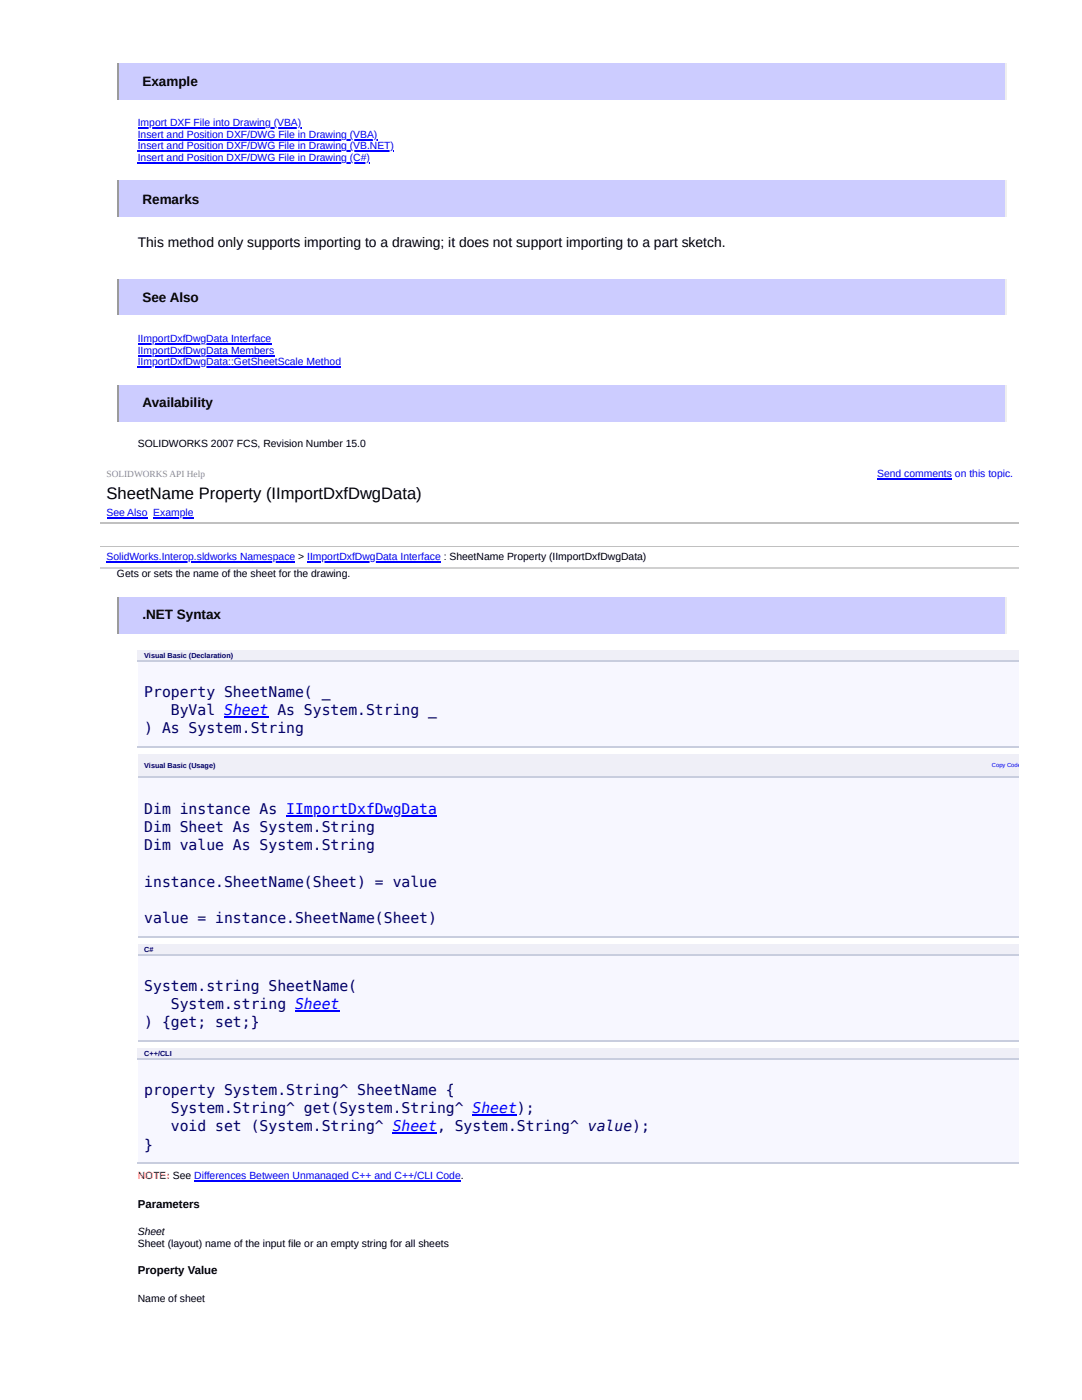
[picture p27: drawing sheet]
<svg xmlns="http://www.w3.org/2000/svg" width="216mm" height="279mm" viewBox="0 0 216 279" stroke-linecap="round" stroke-linejoin="round" font-family="sans-serif">
<defs><g id="words">
<text font-size="3.3" x="21.3" y="99.6">SheetName Property (IImportDxfDwgData)</text>
<g font-size="2.9" fill="#006">
<text x="28.8" y="139.1">Property SheetName( _</text>
<text x="34.1" y="142.7">ByVal Sheet As System.String _</text>
<text x="28.8" y="146.4">) As System.String</text>
<text x="28.8" y="162.5">Dim instance As IImportDxfDwgData</text>
<text x="28.8" y="166.1">Dim Sheet As System.String</text>
<text x="28.8" y="169.7">Dim value As System.String</text>
<text x="28.8" y="177">instance.SheetName(Sheet) = value</text>
<text x="28.8" y="184.3">value = instance.SheetName(Sheet)</text>
<text x="28.8" y="197.7">System.string SheetName(</text>
<text x="34.1" y="201.4">System.string Sheet</text>
<text x="28.8" y="205">) {get; set;}</text>
<text x="28.8" y="218.5">property System.String^ SheetName {</text>
<text x="34.1" y="222.1">System.String^ get(System.String^ Sheet);</text>
<text x="34.1" y="225.8">void set (System.String^ Sheet, System.String^ value);</text>
<text x="28.8" y="229.4">}</text>
</g>
<text font-size="2.8" x="27.5" y="49.3">This method only supports importing to a drawing; it does not support importing to a part sketch.</text>
<g font-size="2.7">
<text x="28.4" y="17.1">Example</text>
<text x="28.4" y="40.7">Remarks</text>
<text x="28.4" y="60.2">See Also</text>
<text x="28.4" y="81.2">Availability</text>
<text x="28.4" y="123.5">.NET Syntax</text>
</g>
<g font-size="2.3">
<text x="27.5" y="241.1">Parameters</text>
<text x="27.5" y="254.3">Property Value</text>
</g>
<g font-size="2.1" fill="#00f">
<text x="27.5" y="25.2">Import DXF File into Drawing (VBA)</text>
<text x="27.5" y="27.5">Insert and Position DXF/DWG File in Drawing (VBA)</text>
<text x="27.5" y="29.8">Insert and Position DXF/DWG File in Drawing (VB.NET)</text>
<text x="27.5" y="32.2">Insert and Position DXF/DWG File in Drawing (C#)</text>
<text x="27.5" y="68.2">IImportDxfDwgData Interface</text>
<text x="27.5" y="70.6">IImportDxfDwgData Members</text>
<text x="27.5" y="72.9">IImportDxfDwgData::GetSheetScale Method</text>
<text x="175" y="95.2">Send comments on this topic.</text>
<text x="21.3" y="103">See Also Example</text>
<text x="21.3" y="111.8">SolidWorks.Interop.sldworks Namespace &gt; IImportDxfDwgData Interface : SheetName Property (IImportDxfDwgData)</text>
</g>
<g font-size="2.1">
<text x="27.5" y="89.3">SOLIDWORKS 2007 FCS, Revision Number 15.0</text>
<text x="23.3" y="115.2">Gets or sets the name of the sheet for the drawing.</text>
<text x="27.5" y="246.5">Sheet</text>
<text x="27.5" y="248.9">Sheet (layout) name of the input file or an empty string for all sheets</text>
<text x="27.5" y="259.8">Name of sheet</text>
</g>
<text font-size="2.1" fill="#f00" x="27.5" y="235.4">NOTE: See Differences Between Unmanaged C++ and C++/CLI Code.</text>
<text font-size="1.9" fill="#8c8c8c" x="21.3" y="95.2">SOLIDWORKS API Help</text>
<g font-size="1.4" fill="#006">
<text x="28.8" y="131.3">Visual Basic (Declaration)</text>
<text x="28.8" y="153.4">Visual Basic (Usage)</text>
<text x="28.8" y="190">C#</text>
<text x="28.8" y="210.7">C++/CLI</text>
</g>
<text font-size="1.2" fill="#00f" x="197.9" y="153">Copy Code</text>
</g></defs>
<path d="M23.3 12.7h177.6v7.3h-177.6z" fill="#ccf"/>
<path d="M200.7 12.7v7.3" fill="none" stroke="#eee" stroke-width=".26"/>
<path d="M23.5 12.7v7.3" fill="none" stroke="#9a9a9a" stroke-width=".26"/>
<path d="M23.3 36.1h177.6v7.2h-177.6z" fill="#ccf"/>
<path d="M200.7 36.1v7.2" fill="none" stroke="#eee" stroke-width=".26"/>
<path d="M23.5 36.1v7.2" fill="none" stroke="#9a9a9a" stroke-width=".26"/>
<path d="M23.3 55.8h177.6v7h-177.6z" fill="#ccf"/>
<path d="M200.7 55.8v7" fill="none" stroke="#eee" stroke-width=".26"/>
<path d="M23.5 55.8v7" fill="none" stroke="#9a9a9a" stroke-width=".26"/>
<path d="M23.3 76.8h177.6v7.3h-177.6z" fill="#ccf"/>
<path d="M200.7 76.8v7.3" fill="none" stroke="#eee" stroke-width=".26"/>
<path d="M23.5 76.8v7.3" fill="none" stroke="#9a9a9a" stroke-width=".26"/>
<path d="M20 92.6h183.2v20.8h-183.2z" fill="#fff"/>
<path d="M20 104.4h183.2M20 109.1h183.2" fill="none" stroke="#c0c0c0" stroke-width=".26"/>
<path d="M20 109.2h183.2v3.9h-183.2z" fill="#fff"/>
<path d="M20 113.3h183.2" fill="none" stroke="#d0d0d0" stroke-width=".26"/>
<path d="M23.3 119.1h177.6v7.3h-177.6z" fill="#ccf"/>
<path d="M200.7 119.1v7.3" fill="none" stroke="#eee" stroke-width=".26"/>
<path d="M23.5 119.1v7.3" fill="none" stroke="#9a9a9a" stroke-width=".26"/>
<g fill="#efeff7">
<path d="M27.5 129.8h154.7v2h-154.7z"/>
<path d="M182.2 129.8h21v2h-21z"/>
</g>
<path d="M27.5 131.8h175.7v17.4h-175.7z" fill="#f7f7ff"/>
<path d="M27.5 132h175.7M27.5 149.1h175.7" fill="none" stroke="#c8cdde" stroke-width=".26"/>
<g fill="#efeff7">
<path d="M27.5 150.5h102.5v4.7h-102.5z"/>
<path d="M130 150.5h73.2v4.7h-73.2z"/>
</g>
<path d="M27.5 155.2h175.7v31.6h-175.7z" fill="#f7f7ff"/>
<path d="M27.5 155.1h175.7M27.5 187h175.7" fill="none" stroke="#c8cdde" stroke-width=".26"/>
<g fill="#efeff7">
<path d="M27.5 188.4h105.9v2.1h-105.9z"/>
<path d="M133.4 188.4h69.8v2.1h-69.8z"/>
</g>
<path d="M27.5 190.5h175.7v17.1h-175.7z" fill="#f7f7ff"/>
<path d="M27.5 190.6h175.7M27.5 207.7h175.7" fill="none" stroke="#c8cdde" stroke-width=".26"/>
<g fill="#efeff7">
<path d="M27.5 209.2h129.5v2h-129.5z"/>
<path d="M157 209.2h46.2v2h-46.2z"/>
</g>
<path d="M27.5 211.2h175.7v21.1h-175.7z" fill="#f7f7ff"/>
<path d="M27.5 211.4h175.7M27.5 232.1h175.7" fill="none" stroke="#c8cdde" stroke-width=".26"/>
<g fill="none" stroke="#00f" stroke-width=".26">
<path d="M27.5 25.5h32.6M27.5 27.9h47.8M27.5 30.2h51.1M27.5 32.6h46.3M27.5 68.6h26.7M27.5 71h27.2M27.5 73.3h40.6M175 95.6h15M21.3 103.4h8.1M21.3 112.2h37.6M30.6 103.4h8M61.3 112.2h26.7"/>
<path d="M44.7 143.1h8.9M57.1 162.8h30.1M58.9 201.8h8.8M38.8 235.8h53.2M78.4 226.2h8.8M94.3 222.5h8.8"/>
</g>
<use href="#words"/>
</svg>
